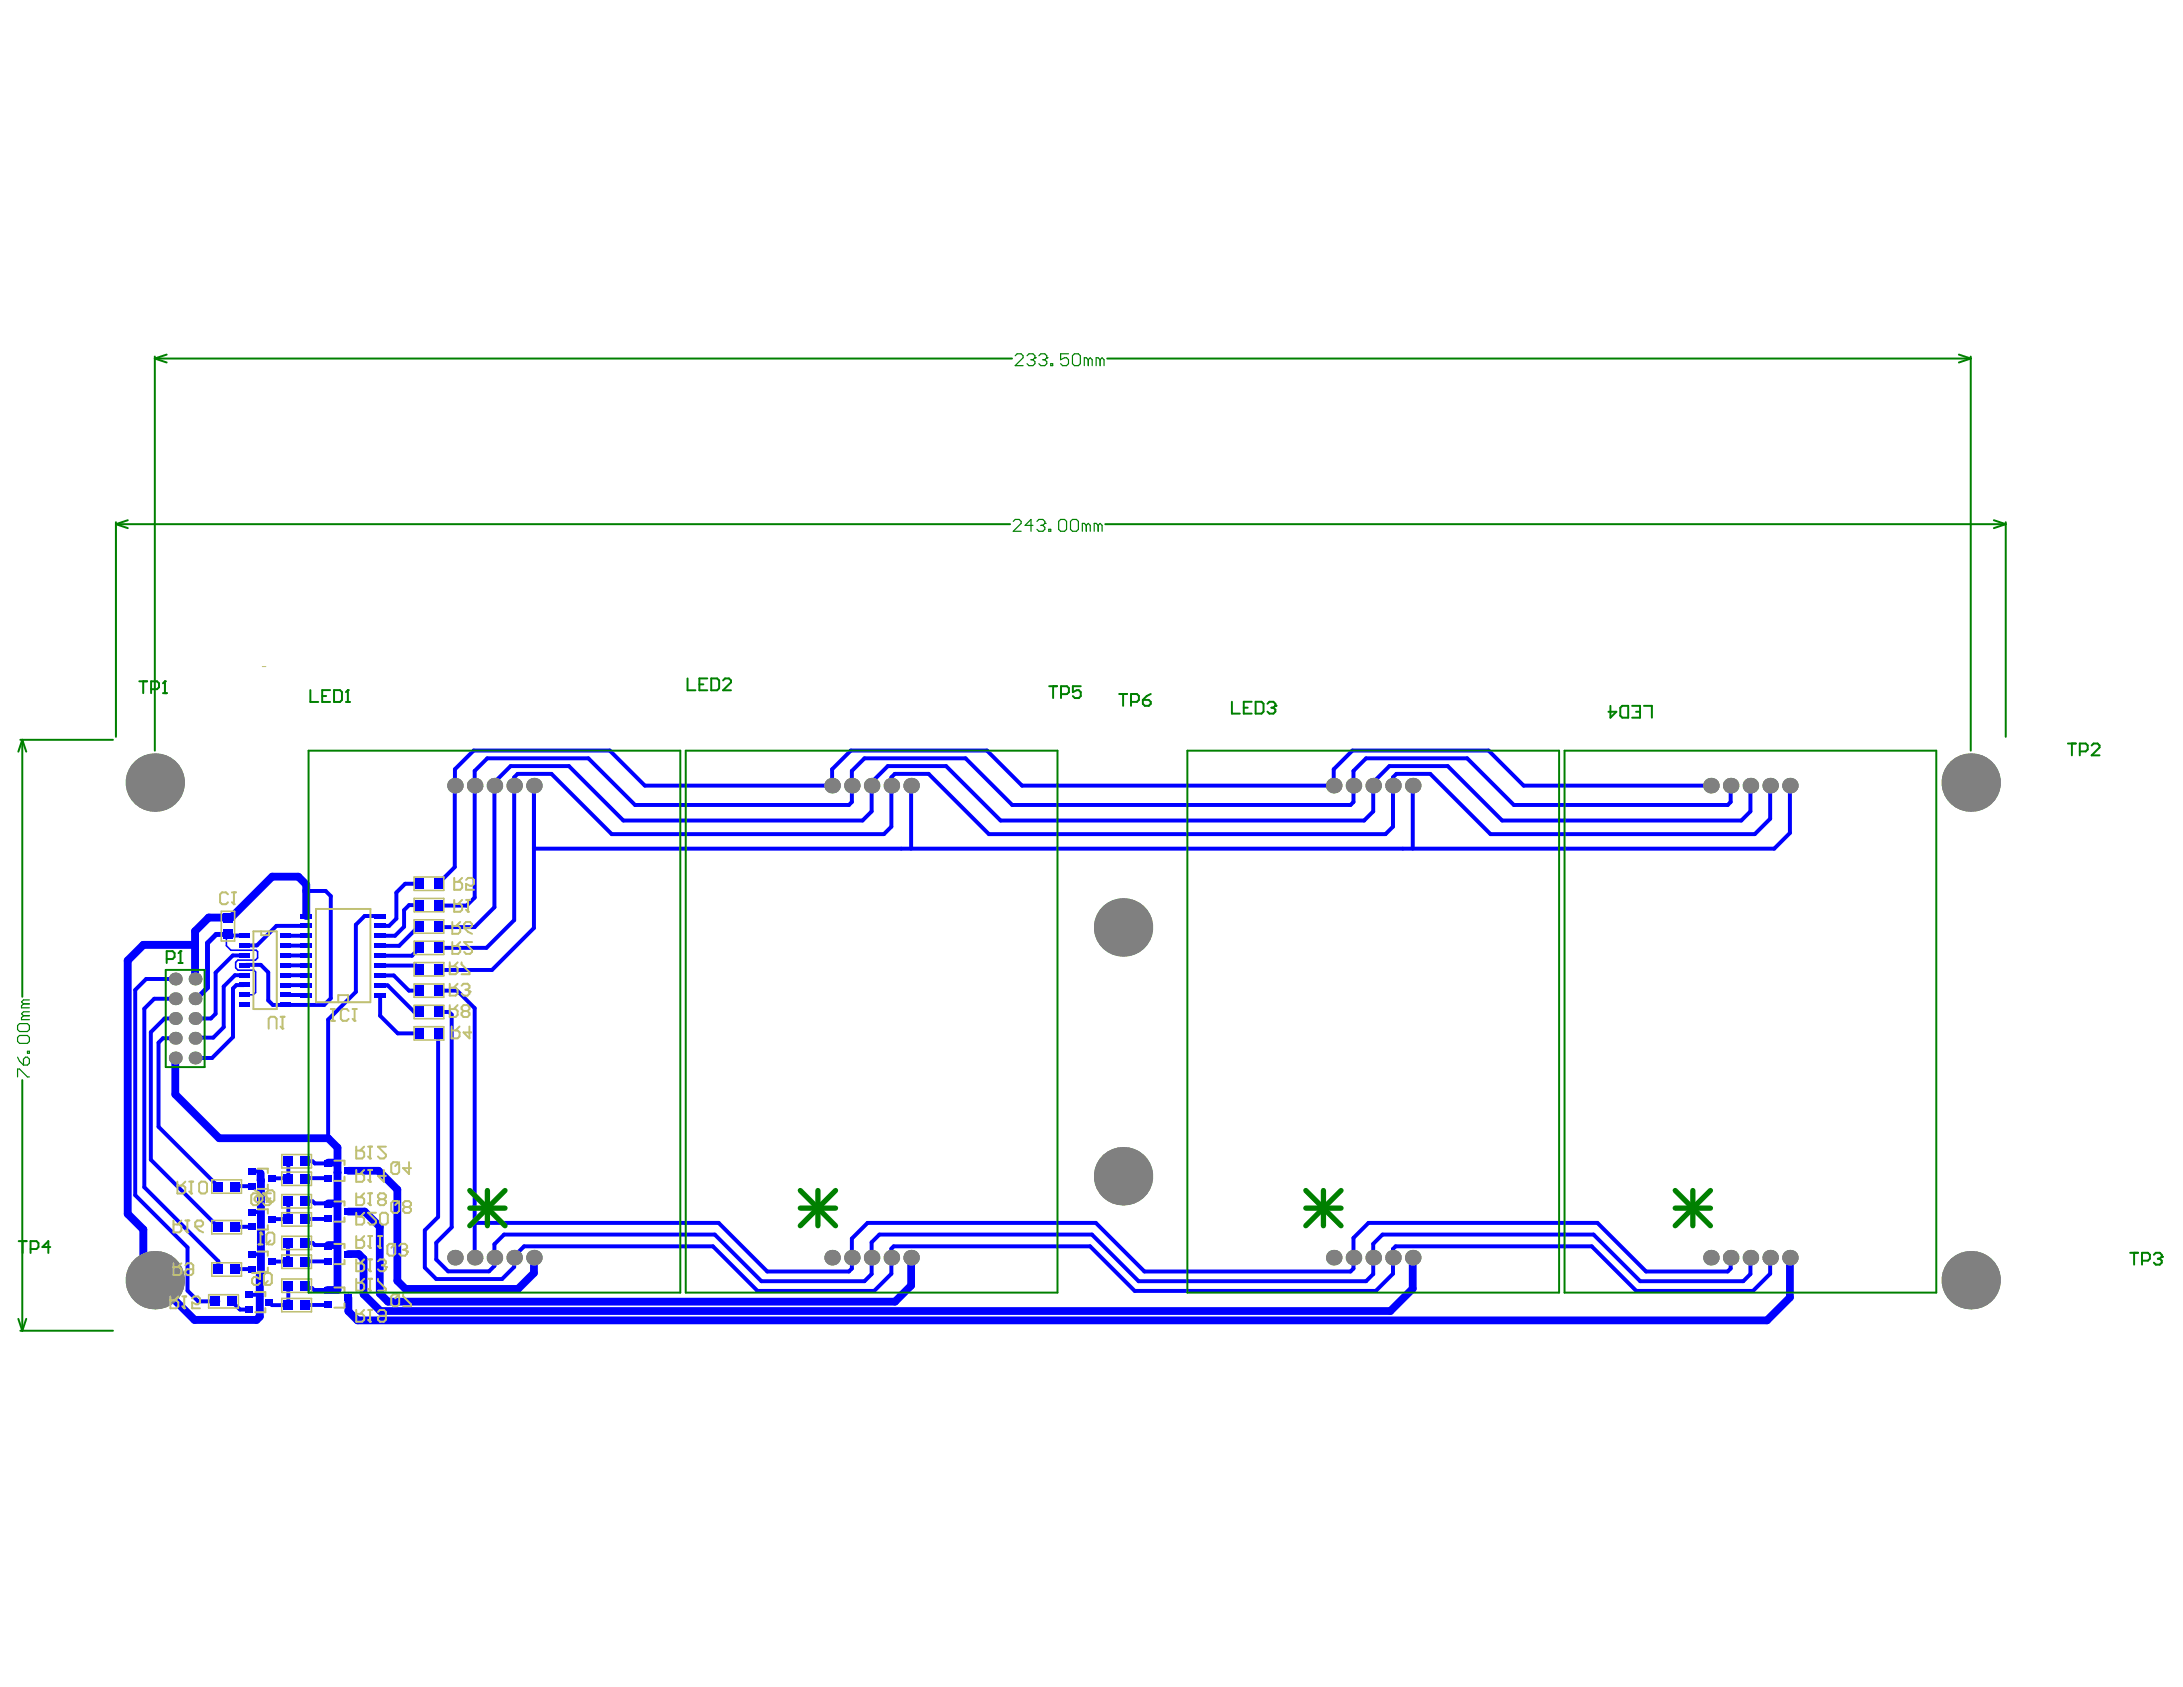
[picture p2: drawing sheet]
<svg xmlns="http://www.w3.org/2000/svg" width="279mm" height="216mm" viewBox="0 0 279 216" stroke-linecap="round" stroke-linejoin="round" font-family="sans-serif">
<g fill="none" stroke="#00f" stroke-width=".51">
<path d="M29 119.7h2.3M36.6 119.8h2.6M39.2 114h2.5l.6 .7v13.1l-.8 .8h-6.6l-.6-.6v-3.6l-.9-.9h-1.9M39.2 118.5h-3.8l-2.5 2.5h-1.6M48.7 117.2h-2l-1.2 1.1v8.6l-3.5 3.6v15.2M53.7 113.1h-1.8l-1.2 1.1v3.4l-.9 .9h-1.1M53.7 118.6h-.1l-2.5 2.4h-2.4M53.7 115.8h-1.3l-.7 .7v2.1l-1.1 1.2h-1.9M58.2 100.6v10.4l-2.1 2.1M58.2 100.5v-2l2.4-2.4h17.4l4.5 4.4h24v-2l2.4-2.4h17.4l4.5 4.4h39.9v-2l2.4-2.4h17.4l4.5 4.4h24M68.3 100.5v18.3l-5.3 5.3h-6.9M68.3 108.6h47"/>
<path d="M115.4 108.6h64.1M116.9 100.5h-.3v8.1M181.1 100.5h-.3v8.1M221.5 100.5v2.1l-.4 .4h-27.3l-6-6h-13l-1.6 1.7v3.9l-.3 .4h-43.3l-6-6h-13l-1.6 1.7v3.9l-.3 .4h-27.4l-6-6h-12.9l-1.6 1.7v16.2l-1.1 1h-3.6M224 100.5v3.3l-1.1 1.2h-30.6l-7-7h-7.5l-2 2.1v3.7l-1.2 1.2h-46.5l-7-7h-7.5l-2 2.1v3.7l-1.2 1.2h-30.6l-7-7h-7.4l-2.1 2.1v16l-2.6 2.6h-4.6l-.1 .1M226.6 100.5v4.3l-2 2h-33.8l-7.7-7.8h-4.4l-.4 .5v6.3l-1 1h-50.7l-7.7-7.8h-4.4l-.4 .5v6.3l-1 1h-34.8l-7.7-7.8h-4.3l-.5 .5v18.3l-3.5 3.5h-6.1l-.1 .2M229.1 100.5v6.1l-2 2h-47.5M22.4 127.8h-2.7l-1.2 1.3v22.8l9.4 9.5v1.1M22.4 132.9h-1.5l-.6 .5v10.8l7.6 7.7M22.4 125.3h-3.7l-1.4 1.4v26.3l6.7 6.7v5.5l1.4 1.3h2.5M22.4 130.3h-1.3l-1.8 1.8v16.3l8.6 8.7M31.2 126.1h-.9l-.5 .4v6.2l-2.7 2.7h-2.1l-.2 .3"/>
<path d="M31.2 124.8h-1.1l-1.5 1.4v5.3l-1.3 1.3h-2.3M31.2 122.3h-1.4l-2.2 2.2v5.2l-.6 .6h-2M36.6 127.3h.1M36.6 126.1h2.6M36.6 124.8h2.6M36.6 122.3h2.6M36.6 127.3h2.6M36.6 121h2.6M36.6 123.5h2.6M48.7 127.4v2.6l2.2 2.2h2.8M48.7 126.1h.9l3.4 3.4h.7M48.7 124.8h1.7l1.9 2h1.4"/>
<path d="M48.7 123.6h4.6l.4 .4M53.7 121.3l-1 1h-4M56.1 129.5h1.4l.3 .3v27.3l-2 1.9v2.2l1.6 1.5h5.2l.7-.7v-2.8l1.2-1.2h27l6 6h13.1l1-.9v-4.1l1-1h27.2l5.9 6h29.1l1-.9v-3.9l1.1-1.2h27.1l5.9 6h13.2l.9-.9v-2.1M56.1 126.8h2.4l2.3 2.2v32M56.1 132.2v23.5l-1.7 1.7v4.8l1.4 1.5h8.5l1.5-1.6v-1.3l1.3-1.3h24.1l5.8 5.7h14.9l2.2-2.2v-3.2l.3-.3h25.1l5.7 5.7h30.9l2.2-2.2v-3.2l.3-.3h25.1l5.7 5.7h15l2.2-2.2v-2M32.2 157l-2.1 .1M32.2 155.1h1.1M32.2 151.8l-2.1 .1M32.2 149.9h.9l.3 .3M39 159.1h1l.3 .2h1.7M39 148.6h1l.3 .3h1.7M39 153.7h1l.3 .3h1.7"/>
<path d="M39.1 150.8h2.9M60.8 156.5h.1M60.8 156.5h31.2l6.2 6.2h10.5l.3-.4v-3.8l2-2h29.3l6.2 6.2h26.4l.3-.4v-3.9l2-1.9h29.3l6.2 6.2h10.4l.4-.4v-1.3M29.7 166.5l1 1.1h1.2M31.9 165.7h1.2l.1 .2M32.2 162.4l-2.1 .1M32.2 160.5h1.1M38.9 164.8h1l.3 .3h1.7"/>
</g>
<path d="M29 119.7v1.3l.6 .6h3.2l.2 .2v.8l-.3 .3h-2.3l-.2 .3v.7l.3 .3h2l.2 .2v2.6l-.3 .3h-1.1M36.9 148.3v2.5h-2.1M36.9 153.5v2.5h-2.1M36.9 159v2.5h-2.1M39 156h3M39 167h.1M39 161.4h3" fill="none" stroke="#00f" stroke-width=".2"/>
<path d="M39.2 117.2v-4l-1-1h-3.4l-5.2 5.2h-2.9l-1.7 1.8v6.1M22.4 135.4v4.7l5.7 5.6h13.9l1.2 1.2v18.2h-1.3M25 120.9h-6.7l-2 2v32.5l2 1.9v5.1l6.6 6.5h7.9l.4-.4v-2.4M33.4 150.2v12.9l-.2 .2v2.6M42 159.3h1.2M42 148.8h1.2M42 154h1.2M44.6 155.1h2.1l1.9 1.9v8.5l1.1 1.1h64.9l2-2.1v-3.5M44.6 149.8h3.9l2.4 2.4v11.7l1 1.1h14.4l2-2.1v-1.9M44.6 160.5h1.3l.6 .6v4.5l2.2 2.2h129.3l2.8-2.9v-3.9M229.1 161v5l-2.9 3h-180.4l-1.2-1.2v-1.7" fill="none" stroke="#00f" stroke-width="1"/>
<path d="M29.2 119.6h-1.5l-1.1 1.1v5.7l-1.5 1.4h-.1" fill="none" stroke="#00f" stroke-width=".63"/>
<path d="M36.9 159v2.5h-2.2M36.9 148.3v2.5h-2.1M36.9 153.5v2.5h-2.1M39 156h3M36.9 164.5v2.5h-2.1M39 161.4h3M39 167h3" fill="none" stroke="#00f" stroke-width=".5"/>
<g fill="#808080">
<circle cx="22.4" cy="132.9" r=".82"/>
<circle cx="22.4" cy="130.3" r=".82"/>
<circle cx="22.4" cy="127.8" r=".82"/>
<circle cx="22.4" cy="125.3" r=".82"/>
<circle cx="22.4" cy="135.4" r=".82"/>
<circle cx="25" cy="132.9" r=".82"/>
<circle cx="25" cy="130.3" r=".82"/>
<circle cx="25" cy="127.8" r=".82"/>
<circle cx="25" cy="125.3" r=".82"/>
<circle cx="58.2" cy="161" r="1"/>
<circle cx="58.2" cy="100.5" r="1"/>
<circle cx="65.8" cy="161" r="1"/>
<circle cx="63.3" cy="161" r="1"/>
<circle cx="63.3" cy="100.5" r="1"/>
<circle cx="65.8" cy="100.5" r="1"/>
<circle cx="106.5" cy="161" r="1"/>
<circle cx="106.5" cy="100.5" r="1"/>
<circle cx="114.1" cy="161" r="1"/>
<circle cx="111.6" cy="161" r="1"/>
<circle cx="111.6" cy="100.5" r="1"/>
<circle cx="114.1" cy="100.5" r="1"/>
<circle cx="170.7" cy="161" r="1"/>
<circle cx="170.7" cy="100.5" r="1"/>
<circle cx="180.8" cy="161" r="1"/>
<circle cx="178.3" cy="161" r="1"/>
<circle cx="175.8" cy="161" r="1"/>
<circle cx="175.8" cy="100.5" r="1"/>
<circle cx="178.3" cy="100.5" r="1"/>
<circle cx="180.8" cy="100.5" r="1"/>
<circle cx="221.5" cy="161" r="1"/>
<circle cx="219" cy="161" r="1"/>
<circle cx="219" cy="100.5" r="1"/>
<circle cx="221.5" cy="100.5" r="1"/>
<circle cx="229.1" cy="161" r="1"/>
<circle cx="226.6" cy="161" r="1"/>
<circle cx="224" cy="161" r="1"/>
<circle cx="224" cy="100.5" r="1"/>
<circle cx="226.6" cy="100.5" r="1"/>
<circle cx="229.1" cy="100.5" r="1"/>
<circle cx="25" cy="135.4" r=".82"/>
<circle cx="68.3" cy="161" r="1"/>
<circle cx="60.8" cy="161" r="1"/>
<circle cx="60.8" cy="100.5" r="1"/>
<circle cx="68.3" cy="100.5" r="1"/>
<circle cx="116.6" cy="161" r="1"/>
<circle cx="109" cy="161" r="1"/>
<circle cx="109" cy="100.5" r="1"/>
<circle cx="116.6" cy="100.5" r="1"/>
<circle cx="173.2" cy="161" r="1"/>
<circle cx="173.2" cy="100.5" r="1"/>
<circle cx="19.8" cy="163.8" r="3.7"/>
<circle cx="19.8" cy="100.2" r="3.7"/>
<circle cx="143.7" cy="150.5" r="3.7"/>
<circle cx="143.7" cy="118.7" r="3.7"/>
<circle cx="252.2" cy="163.8" r="3.7"/>
<circle cx="252.2" cy="100.2" r="3.7"/>
</g>
<g fill="#00f">
<path d="M34 166.2h1v.8h-1z" fill-rule="evenodd"/>
<path d="M34.3 161.1h1v.8h-1z" fill-rule="evenodd"/>
<path d="M34.3 150.5h1v.8h-1z" fill-rule="evenodd"/>
<path d="M36.3 166.4h1.2v1.3h-1.2z" fill-rule="evenodd"/>
<path d="M36.3 158.4h1.2v1.3h-1.2z" fill-rule="evenodd"/>
<path d="M36.3 150.2h1.2v1.3h-1.2z" fill-rule="evenodd"/>
<path d="M36.3 148h1.2v1.3h-1.2z" fill-rule="evenodd"/>
<path d="M35.9 128.3h1.3v.6h-1.3z" fill-rule="evenodd"/>
<path d="M35.9 125.8h1.3v.6h-1.3z" fill-rule="evenodd"/>
<path d="M35.9 124.5h1.3v.6h-1.3z" fill-rule="evenodd"/>
<path d="M35.9 122h1.3v.6h-1.3z" fill-rule="evenodd"/>
<path d="M35.9 120.7h1.3v.6h-1.3z" fill-rule="evenodd"/>
<path d="M44.1 160.1h1v.8h-1z" fill-rule="evenodd"/>
<path d="M44.1 154.7h1v.8h-1z" fill-rule="evenodd"/>
<path d="M47.9 125.8h1.5v.6h-1.5z" fill-rule="evenodd"/>
<path d="M47.9 124.5h1.5v.6h-1.5z" fill-rule="evenodd"/>
<path d="M47.9 122h1.5v.6h-1.5z" fill-rule="evenodd"/>
<path d="M47.9 120.7h1.5v.6h-1.5z" fill-rule="evenodd"/>
<path d="M47.9 118.2h1.5v.6h-1.5z" fill-rule="evenodd"/>
<path d="M34.3 155.7h1v.8h-1z" fill-rule="evenodd"/>
<path d="M36.3 163.9h1.2v1.3h-1.2z" fill-rule="evenodd"/>
<path d="M36.3 160.8h1.2v1.3h-1.2z" fill-rule="evenodd"/>
<path d="M36.3 155.4h1.2v1.3h-1.2z" fill-rule="evenodd"/>
<path d="M36.3 153.1h1.2v1.3h-1.2z" fill-rule="evenodd"/>
<path d="M35.9 127h1.3v.6h-1.3z" fill-rule="evenodd"/>
<path d="M35.9 119.5h1.3v.6h-1.3z" fill-rule="evenodd"/>
<path d="M35.9 123.2h1.3v.6h-1.3z" fill-rule="evenodd"/>
<path d="M44.1 165.7h1v.8h-1z" fill-rule="evenodd"/>
<path d="M44.1 149.4h1v.8h-1z" fill-rule="evenodd"/>
<path d="M47.9 127.1h1.5v.6h-1.5z" fill-rule="evenodd"/>
<path d="M47.9 123.3h1.5v.6h-1.5z" fill-rule="evenodd"/>
<path d="M47.9 119.5h1.5v.6h-1.5z" fill-rule="evenodd"/>
<path d="M47.9 116.9h1.5v.6h-1.5z" fill-rule="evenodd"/>
<path d="M31.7 160.1h1v.8h-1z" fill-rule="evenodd"/>
<path d="M31.7 156.6h1v.8h-1z" fill-rule="evenodd"/>
<path d="M29.4 156.4h1.3v1.3h-1.3z" fill-rule="evenodd"/>
<path d="M31.7 154.7h1v.8h-1z" fill-rule="evenodd"/>
<path d="M30.6 128.3h1.3v.6h-1.3z" fill-rule="evenodd"/>
<path d="M30.6 125.7h1.3v.6h-1.3z" fill-rule="evenodd"/>
<path d="M30.6 124.5h1.3v.6h-1.3z" fill-rule="evenodd"/>
<path d="M30.6 122h1.3v.6h-1.3z" fill-rule="evenodd"/>
<path d="M30.6 120.7h1.3v.6h-1.3z" fill-rule="evenodd"/>
<path d="M41.5 166.6h1v.8h-1z" fill-rule="evenodd"/>
<path d="M38.4 166.4h1.3v1.3h-1.3z" fill-rule="evenodd"/>
<path d="M41.5 164.7h1v.8h-1z" fill-rule="evenodd"/>
<path d="M41.5 161h1v.8h-1z" fill-rule="evenodd"/>
<path d="M38.4 158.4h1.3v1.3h-1.3z" fill-rule="evenodd"/>
<path d="M41.5 150.4h1v.8h-1z" fill-rule="evenodd"/>
<path d="M38.4 150.2h1.3v1.3h-1.3z" fill-rule="evenodd"/>
<path d="M41.5 148.5h1v.8h-1z" fill-rule="evenodd"/>
<path d="M38.4 148h1.3v1.3h-1.3z" fill-rule="evenodd"/>
<path d="M38.4 125.8h1.5v.6h-1.5z" fill-rule="evenodd"/>
<path d="M38.4 124.5h1.5v.6h-1.5z" fill-rule="evenodd"/>
<path d="M38.4 122h1.5v.6h-1.5z" fill-rule="evenodd"/>
<path d="M38.4 120.7h1.5v.6h-1.5z" fill-rule="evenodd"/>
<path d="M38.4 118.2h1.5v.6h-1.5z" fill-rule="evenodd"/>
<path d="M53.2 126.1h1.1v1.3h-1.1z" fill-rule="evenodd"/>
<path d="M55.6 126.1h1v1.3h-1z" fill-rule="evenodd"/>
<path d="M53.2 117.9h1.1v1.3h-1.1z" fill-rule="evenodd"/>
<path d="M55.6 117.9h1v1.3h-1z" fill-rule="evenodd"/>
<path d="M31.4 167.2h1v.8h-1z" fill-rule="evenodd"/>
<path d="M31.7 162h1v.8h-1z" fill-rule="evenodd"/>
<path d="M31.4 165.3h1v.8h-1z" fill-rule="evenodd"/>
<path d="M29.4 161.8h1.3v1.3h-1.3z" fill-rule="evenodd"/>
<path d="M29.4 151.2h1.3v1.3h-1.3z" fill-rule="evenodd"/>
<path d="M31.7 151.4h1v.8h-1z" fill-rule="evenodd"/>
<path d="M31.7 149.5h1v.8h-1z" fill-rule="evenodd"/>
<path d="M30.6 127h1.3v.6h-1.3z" fill-rule="evenodd"/>
<path d="M30.6 119.4h1.3v.6h-1.3z" fill-rule="evenodd"/>
<path d="M30.6 123.2h1.3v.6h-1.3z" fill-rule="evenodd"/>
<path d="M41.5 159.1h1v.8h-1z" fill-rule="evenodd"/>
<path d="M38.4 163.9h1.3v1.3h-1.3z" fill-rule="evenodd"/>
<path d="M38.4 160.8h1.3v1.3h-1.3z" fill-rule="evenodd"/>
<path d="M41.5 153.7h1v.8h-1z" fill-rule="evenodd"/>
<path d="M41.5 155.6h1v.8h-1z" fill-rule="evenodd"/>
<path d="M38.4 155.4h1.3v1.3h-1.3z" fill-rule="evenodd"/>
<path d="M38.4 153.1h1.3v1.3h-1.3z" fill-rule="evenodd"/>
<path d="M38.4 127h1.5v.6h-1.5z" fill-rule="evenodd"/>
<path d="M38.4 123.3h1.5v.5h-1.5z" fill-rule="evenodd"/>
<path d="M38.4 119.5h1.5v.6h-1.5z" fill-rule="evenodd"/>
<path d="M38.4 116.9h1.5v.6h-1.5z" fill-rule="evenodd"/>
<path d="M53.2 131.6h1.1v1.3h-1.1z" fill-rule="evenodd"/>
<path d="M55.6 131.6h1v1.3h-1z" fill-rule="evenodd"/>
<path d="M53.2 128.9h1.1v1.3h-1.1z" fill-rule="evenodd"/>
<path d="M55.6 128.9h1v1.3h-1z" fill-rule="evenodd"/>
<path d="M53.2 123.4h1.1v1.3h-1.1z" fill-rule="evenodd"/>
<path d="M55.6 123.4h1v1.3h-1z" fill-rule="evenodd"/>
<path d="M53.2 120.7h1.1v1.3h-1.1z" fill-rule="evenodd"/>
<path d="M55.6 120.7h1v1.3h-1z" fill-rule="evenodd"/>
<path d="M53.2 115.2h1.1v1.3h-1.1z" fill-rule="evenodd"/>
<path d="M55.6 115.2h1v1.3h-1z" fill-rule="evenodd"/>
<path d="M53.2 112.5h1.1v1.2h-1.1z" fill-rule="evenodd"/>
<path d="M55.6 112.5h1v1.2h-1z" fill-rule="evenodd"/>
<path d="M26.9 165.9h1.3v1.3h-1.3z" fill-rule="evenodd"/>
<path d="M29 165.9h1.3v1.3h-1.3z" fill-rule="evenodd"/>
<path d="M27.3 156.4h1.3v1.3h-1.3z" fill-rule="evenodd"/>
<path d="M27.3 161.8h1.3v1.3h-1.3z" fill-rule="evenodd"/>
<path d="M27.3 151.2h1.3v1.3h-1.3z" fill-rule="evenodd"/>
<path d="M28.5 119h1.3v1.2h-1.3z" fill-rule="evenodd"/>
<path d="M28.5 116.8h1.3v1.3h-1.3z" fill-rule="evenodd"/>
</g>
<g fill="#808080">
<circle cx="22.4" cy="132.9" r=".82"/>
<circle cx="22.4" cy="130.3" r=".82"/>
<circle cx="22.4" cy="127.8" r=".82"/>
<circle cx="22.4" cy="125.3" r=".82"/>
<circle cx="22.4" cy="135.4" r=".82"/>
<circle cx="25" cy="132.9" r=".82"/>
<circle cx="25" cy="130.3" r=".82"/>
<circle cx="25" cy="127.8" r=".82"/>
<circle cx="25" cy="125.3" r=".82"/>
<circle cx="58.2" cy="161" r="1"/>
<circle cx="58.2" cy="100.5" r="1"/>
<circle cx="65.8" cy="161" r="1"/>
<circle cx="63.3" cy="161" r="1"/>
<circle cx="63.3" cy="100.5" r="1"/>
<circle cx="65.8" cy="100.5" r="1"/>
<circle cx="106.5" cy="161" r="1"/>
<circle cx="106.5" cy="100.5" r="1"/>
<circle cx="114.1" cy="161" r="1"/>
<circle cx="111.6" cy="161" r="1"/>
<circle cx="111.6" cy="100.5" r="1"/>
<circle cx="114.1" cy="100.5" r="1"/>
<circle cx="170.7" cy="161" r="1"/>
<circle cx="170.7" cy="100.5" r="1"/>
<circle cx="180.8" cy="161" r="1"/>
<circle cx="178.3" cy="161" r="1"/>
<circle cx="175.8" cy="161" r="1"/>
<circle cx="175.8" cy="100.5" r="1"/>
<circle cx="178.3" cy="100.5" r="1"/>
<circle cx="180.8" cy="100.5" r="1"/>
<circle cx="221.5" cy="161" r="1"/>
<circle cx="219" cy="161" r="1"/>
<circle cx="219" cy="100.5" r="1"/>
<circle cx="221.5" cy="100.5" r="1"/>
<circle cx="229.1" cy="161" r="1"/>
<circle cx="226.6" cy="161" r="1"/>
<circle cx="224" cy="161" r="1"/>
<circle cx="224" cy="100.5" r="1"/>
<circle cx="226.6" cy="100.5" r="1"/>
<circle cx="229.1" cy="100.5" r="1"/>
<circle cx="25" cy="135.4" r=".82"/>
<circle cx="68.3" cy="161" r="1"/>
<circle cx="60.8" cy="161" r="1"/>
<circle cx="60.8" cy="100.5" r="1"/>
<circle cx="68.3" cy="100.5" r="1"/>
<circle cx="116.6" cy="161" r="1"/>
<circle cx="109" cy="161" r="1"/>
<circle cx="109" cy="100.5" r="1"/>
<circle cx="116.6" cy="100.5" r="1"/>
<circle cx="173.2" cy="161" r="1"/>
<circle cx="173.2" cy="100.5" r="1"/>
<circle cx="19.8" cy="163.8" r="3.7"/>
<circle cx="19.8" cy="100.2" r="3.7"/>
<circle cx="143.7" cy="150.5" r="3.7"/>
<circle cx="143.7" cy="118.7" r="3.7"/>
<circle cx="252.2" cy="163.8" r="3.7"/>
<circle cx="252.2" cy="100.2" r="3.7"/>
</g>
<g fill="none" stroke="#c0c073" stroke-width=".25">
<path d="M29.2 114.5l-.3-.3h-.5l-.2 .3v1l.2 .2h.5l.3-.2M29.7 114.2h.5M29.7 115.5l.2 .2M29.9 115.7h.1M29.9 114.2v1.5M32.4 119.2h3v9.9h-3zM33.4 119.2v.5h1v-.5M40.4 116.3h7v12h-7zM57.9 118v1.5h.7l.3-.2v-.6l-.3-.2h-.7M58.1 112.4v1.5h.8l.2-.3v-.5l-.2-.2h-.8M58.1 115.2v1.5h.8l.2-.3v-.5l-.2-.2h-.8M58.9 118l-.5 .5"/>
<path d="M59.1 112.4l-.5 .5M59.1 115.2l-.5 .5M59.4 118.7l.5 .6 .5 .2M59.7 112.6l.2-.2h.5l.3 .2v.5l-.3 .3h-.2l-.5-.3v.8h1M59.7 116.4l.2 .3M59.7 115.2h.5M59.7 118h.5l.2 .2v.3l-.2 .2h-.8v-.5zM59.9 116.7h.1M59.9 115.2v1.5M34.4 131.6v-1.2l.2-.3h.5l.3 .3v1.2M35.9 130.1h.5M35.9 131.4l.3 .2"/>
<path d="M36.2 131.6h.1M36.2 130.1v1.5M42.4 129.1h.5M42.4 130.6h.5M42.6 129.1v1.5M43.3 128.3v-.9h1.3v.9M44.6 129.4l-.2-.3h-.5l-.3 .3v1l.3 .2h.5l.2-.2M45.1 129.1h.5M45.1 130.4l.3 .2M45.4 130.6h.1M45.4 129.1v1.5M57.6 128.6v1.6h.7l.3-.3v-.5l-.3-.3h-.7"/>
<path d="M57.6 123.2v1.5h.7l.3-.3v-.5l-.3-.2h-.7M57.6 125.9v1.5h.7l.3-.2v-.5l-.3-.3h-.7M57.8 131.4v1.5h.8l.2-.3v-.5l-.2-.2h-.8M57.9 120.6v1.5h.7l.3-.3v-.5l-.3-.2h-.7M58.6 128.6l-.5 .5M58.6 123.2l-.5 .5M58.6 125.9l-.5 .5M58.8 131.4l-.5 .5M58.9 120.6l-.5 .5M59.1 123.2v.2l1 1v.3h-1M59.1 126.2l.2-.3h.5l.3 .3v.2l-.3 .3M59.3 129.4l-.2 .2v.3l.2 .3h.5l.3-.3v-.3l-.3-.2"/>
<path d="M59.3 129.4l-.2-.3v-.2l.2-.3h.5l.3 .3v.2l-.3 .3M59.3 129.4h.5M59.6 126.7h.2M59.8 126.7l.3 .2M60.1 131.4v1.5l-.8-.8h1M60.1 126.9h.1M60.1 126.9v.3l-.3 .2h-.5l-.2-.2M60.4 120.6h-1l1 1v.2l-.2 .3h-.5l-.3-.3M22.2 156.2v1.5h.8l.2-.2v-.5l-.2-.3h-.8M22.7 151.2v1.5h.8l.2-.2v-.5l-.2-.3h-.8M23.2 156.2l-.5 .5M23.7 151.2l-.5 .5"/>
<path d="M23.7 157.5l.3 .2M23.7 156.2h.5M24 157.7h.1M24 156.2v1.5M24.2 152.5l.3 .2M24.2 151.2h.5M24.5 152.7h.1M24.5 151.2v1.5M25 156.5l.2-.3h.5l.3 .3v.2l-.3 .3h-.7zM25 157l.5 .5 .5 .2M25.5 151.5l.2-.3h.5l.3 .3v1l-.3 .2h-.5l-.2-.2zM32.2 153l.2-.3h.5l.3 .3v1l-.3 .2h-.5l-.2-.2z"/>
<path d="M32.6 153.3l.2-.2h.8v.5l-.3 .3h-.5l-.2-.3zM32.6 152.3l.5 .3 .5 .5M33 154.8h1.3v.5M33 149.6h1.3v.5M33.1 159.3h.5M33.2 152.7l-.5 .5M33.3 157.7h.1M33.3 157.7v1.6M33.3 157.7l.3 .3M34.1 152.6l.3-.3h.5l.2 .3v1l-.2 .3h-.5l-.3-.3zM34.1 158l.3-.3h.5l.2 .3v1l-.2 .3h-.5l-.3-.3zM34.3 156.8v.6h-1.3"/>
<path d="M34.3 151.6v.6h-1.3M34.6 153.3l-.5 .6M34.6 158.8l-.5 .5M34.7 152.7h-1l1 1v.3l-.3 .2h-.5l-.2-.2M42.8 148.5h1.3v.6M42.8 153.8h1.3v.5M42.8 159.2h1.3v.5M44.1 150.6v.5h-1.3M44.1 155.8v.6h-1.3M45.6 152.7v1.5h.8l.2-.2v-.5l-.2-.3h-.8M45.6 146.7v1.6h.8l.2-.3v-.5l-.2-.2h-.8M45.6 149.7v1.5h.8l.2-.2v-.5l-.2-.3h-.8"/>
<path d="M45.6 155.2v1.5h.8l.2-.2v-.5l-.2-.3h-.8M45.6 158.2v1.5h.8l.2-.2v-.6l-.2-.2h-.8M46.6 155.2l-.5 .5M46.6 152.7l-.5 .5M46.6 146.7l-.5 .6M46.6 149.7l-.5 .5M46.6 158.2l-.5 .5M47.1 152.7h.5M47.1 154l.3 .2M47.1 148l.3 .3M47.1 146.7h.5M47.1 151l.3 .2"/>
<path d="M47.1 149.7h.5M47.1 159.5l.3 .2M47.1 158.2h.5M47.4 154.2h.1M47.4 148.3h.1M47.4 151.2h.1M47.4 159.7h.1M47.4 146.7v1.6M47.4 149.7v1.5M47.4 152.7v1.5M47.4 158.2v1.5M48.1 155.2h-1l1 1v.3l-.2 .2h-.5l-.3-.2"/>
<path d="M48.4 158.2h.5M48.4 159.5l.2 .2M48.6 159.7h.1M48.6 153.5l-.2 .2v.3l.2 .2h.5l.3-.2v-.3l-.3-.2M48.6 153.5l-.2-.3v-.2l.2-.3h.5l.3 .3v.2l-.3 .3M48.6 155.5l.3-.3h.5l.2 .3v1l-.2 .2h-.5l-.3-.2zM48.6 158.2v1.5M48.6 153.5h.5M49.1 149.7v1.5l-.7-.7h1M49.4 146.7h-1l1 1.1v.2l-.3 .3h-.5l-.2-.3M49.6 159.4l.2-.2h.5l.3 .2v1l-.3 .3h-.5l-.2-.3zM50.1 154l.2-.3h.5l.3 .3v1l-.3 .2h-.5l-.2-.2z"/>
<path d="M50.1 149l.2-.3h.5l.3 .3v1l-.3 .3h-.5l-.2-.3zM50.6 159.2l-.5 .5M51.1 153.7l-.5 .5M51.1 148.7l-.5 .5M51.1 159.4l.2-.2h.6l.2 .2v.3l-.2 .2M51.6 159.9h.3M51.8 154.5l-.2 .2v.3l.2 .2h.6l.2-.2v-.3l-.2-.2M51.8 154.5l-.2-.3v-.2l.2-.3h.6l.2 .3v.2l-.2 .3M51.8 154.5h.6M51.9 159.9l.2 .3M52.4 148.7v1.6l-.8-.8h1M21.8 165.9v1.5h.8l.2-.2v-.5l-.2-.3h-.8"/>
<path d="M22.2 161.7v1.5h.8l.2-.3v-.5l-.2-.2h-.8M22.8 165.9l-.5 .5M23.2 161.7l-.5 .5M23.3 167.2l.3 .2M23.3 165.9h.5M23.6 167.4h.1M23.6 165.9v1.5M23.7 161.9l.3-.2h.5l.2 .2v1l-.2 .3h-.5l-.3-.3v-.2l.3-.3h.7M24.6 166.2l.2-.3h.5l.3 .3v.5l-.3 .2h-.2l-.5-.2v.7h1M32.3 162.9h1v.8l-.5-.3h-.3l-.2 .3v.5l.2 .2h.5l.3-.2M32.7 165.4h1.3v.5M33 160.2h1.3v.5"/>
<path d="M33.8 163.2l.2-.3h.5l.3 .3v1l-.3 .2h-.5l-.2-.2zM34 167.4v.5h-1.3M34.3 162.2v.6h-1.3M34.3 163.9l-.5 .5M42.8 164.8h1.3v.5M44.1 161.2v.6h-1.3M44.1 166.8v.6h-1.3M45.6 161.2v1.5h.8l.2-.3v-.5l-.2-.2h-.8M45.6 167.6v1.6h.8l.2-.3v-.5l-.2-.3h-.8M45.6 163.7v1.5h.8l.2-.3v-.5l-.2-.2h-.8M46.6 167.6l-.5 .5M46.6 163.7l-.5 .5"/>
<path d="M46.6 161.2l-.5 .5M47.1 168.9l.3 .3M47.1 167.6h.5M47.1 164.9l.3 .3M47.1 163.7h.5M47.1 162.4l.3 .3M47.1 161.2h.5M47.4 169.2h.1M47.4 165.2h.1M47.4 162.7h.1M47.4 161.2v1.5M47.4 163.7v1.5"/>
<path d="M47.4 167.6v1.6M48.4 167.9l.2-.3h.5l.3 .3v1l-.3 .3h-.5l-.2-.3v-.2l.2-.3h.8M48.4 161.4l.2-.2h.5l.3 .2v.3l-.3 .2M48.4 163.7v.2l1 1v.3h-1M48.9 161.9h.2M49.1 161.9l.3 .3M49.4 162.2h.1M49.4 162.2v.2l-.3 .3h-.5l-.2-.3M50.1 165.9l.2-.2h.5l.3 .2v1l-.3 .3h-.5l-.2-.3zM51.1 165.7l-.5 .5M51.6 165.7v.2l1 1v.3h-1M52.1 160.2h.1"/>
<path d="M52.1 160.2v.2l-.2 .3h-.6l-.2-.3"/>
</g>
<g fill="none" stroke="#c0c073" stroke-width=".2">
<path d="M28.3 116.6h1.7v3.8h-1.7zM53 112.2h3.8v1.8h-3.8zM53 115h3.8v1.7h-3.8zM53 117.7h3.8v1.7h-3.8zM53 120.5h3.8v1.7h-3.8zM53 123.2h3.8v1.7h-3.8zM53 125.9h3.8v1.7h-3.8zM53 128.7h3.8v1.7h-3.8zM53 131.4h3.8v1.7h-3.8zM27.1 151h3.8v1.7h-3.8zM27.1 156.2h3.8v1.7h-3.8zM36.1 147.8h3.8v1.7h-3.8z"/>
<path d="M36.1 150h3.8v1.7h-3.8zM36.1 152.9h3.8v1.7h-3.8zM36.1 155.2h3.8v1.7h-3.8zM36.1 158.2h3.8v1.7h-3.8zM26.7 165.7h3.8v1.7h-3.8zM27.1 161.6h3.8v1.7h-3.8zM36.1 160.6h3.8v1.7h-3.8zM36.1 163.7h3.8v1.7h-3.8zM36.1 166.2h3.8v1.7h-3.8z"/>
</g>
<path d="M33.6 85.3h.4" fill="none" stroke="#c0c073" stroke-width=".13"/>
<g fill="none" stroke="#008000" stroke-width=".25">
<path d="M19.8 45.9l1.5 .5M19.8 45.6v50.5M19.8 45.9h109.7M21.3 45.4l-1.5 .5M141.7 45.9h110.5M250.7 45.4l1.5 .5M252.2 45.6v50.5M252.2 45.9l-1.5 .5M14.8 66.8v27.5M14.8 67.1l1.6 .5M14.8 67.1h114.5M16.4 66.6l-1.6 .5"/>
<path d="M141.5 67.1h115.2M255.2 66.6l1.5 .5M256.7 66.8v27.5M256.7 67.1l-1.5 .5M2.6 94.7h11.9M2.9 94.7l-.6 1.5M2.9 94.7v32.9M2.9 94.7l.5 1.5M17.8 87.2h1M18.3 87.2v1.5M19.3 88.2h.8l.3-.2v-.6l-.3-.2h-.8v1.5M20.9 88.7h.5"/>
<path d="M21.1 87.2h.1M21.1 87.2l-.2 .2M21.1 87.2v1.5M39.5 96.1h47.6v69.3h-47.6zM39.7 88.3v1.5h1M41.2 89.1h.5M42.2 88.3h-1v1.5h1M42.8 88.3h.7l.3 .3v1l-.3 .2h-.7zM44.3 89.8h.5M44.5 88.3h.1M44.5 88.3v1.5M44.5 88.3l-.2 .3"/>
<path d="M87.8 96.1h47.5v69.3h-47.5zM88 86.8v1.5h1M89.5 87.6h.5M90.5 86.8h-1v1.5h1M91 86.8h.8l.2 .3v1l-.2 .2h-.8zM92.5 87.1l.3-.3h.5l.3 .3v.2l-1.1 1h1.1M134.3 87.8h1M134.8 87.8v1.5M135.8 88.8h.8l.2-.2v-.5l-.2-.3h-.8v1.5M138.3 87.8h-1v.8l.5-.3h.3l.2 .3v.5l-.2 .2h-.5l-.3-.2M143.2 88.8h1.1M143.7 88.8v1.5"/>
<path d="M144.8 89.8h.7l.3-.2v-.5l-.3-.3h-.7v1.5M146.3 89.6h.7l.3 .2v.3l-.3 .2h-.5l-.2-.2zM147.3 88.8l-.5 .3-.5 .5M152 96.1h47.5v69.3h-47.5zM157.7 89.8v1.5h1M159.2 90.6h.5M160.2 89.8h-1v1.5h1M160.7 89.8h.8l.2 .3v1l-.2 .2h-.8zM162.2 90.1l.3-.3h.5l.2 .3v.2M162.7 90.6h.3M163 90.6l.2 .2v.3l-.2 .2h-.5l-.3-.2M163.2 90.3h.1"/>
<path d="M163.2 90.3l-.2 .3M200.2 96.1h47.6v69.3h-47.6zM206.1 90.3v1.5l.8-.7h-1M207.4 90.6l.2-.3h.8v1.5h-.8l-.2-.2zM208.9 90.3h1v1.5h-1M209.4 91.1h.5M210.4 90.3h1v1.5M264.7 95.2h1M265.2 95.2v1.5M266.2 96.2h.7l.3-.3v-.5l-.3-.2h-.7v1.5M267.7 95.4l.3-.2h.5l.2 .2v.3l-1 1h1M2.9 138.2v32.1"/>
<path d="M21.2 124.1h5v12.5h-5zM21.3 122.7h.8l.2-.2v-.5l-.2-.3h-.8v1.5M22.9 123.2h.5M23.1 121.7h.1M23.1 121.7l-.2 .3M23.1 121.7v1.5M2.4 158.8h1M2.9 158.8v1.6M3.9 159.8h.8l.2-.2v-.5l-.2-.3h-.8v1.6M6.4 159.6h-1l.8-.8v1.6M2.3 168.8l.6 1.5M2.6 170.3h11.9"/>
<path d="M3.4 168.8l-.5 1.5M272.6 160.3h1M273.1 160.3v1.5M274.2 161.3h.7l.3-.2v-.5l-.3-.3h-.7v1.5M275.7 160.6l.2-.3h.5l.3 .3v.2M276.2 161.1h.2M276.4 161.1l.3 .2v.3l-.3 .2h-.5l-.2-.2M276.7 160.8h.1M276.7 160.8l-.3 .3"/>
</g>
<g fill="none" stroke="#008000" stroke-width=".68">
<path d="M60.1 154.6h4.5M60.1 152.4l4.5 4.5M62.4 152.4v4.5M64.6 152.4l-4.5 4.5M102.4 152.4l4.5 4.5M102.4 154.6h4.5M104.7 152.4v4.5M106.9 152.4l-4.5 4.5M167.1 154.6h4.5M167.1 152.4l4.5 4.5M169.4 152.4v4.5M171.6 152.4l-4.5 4.5"/>
<path d="M214.4 154.6h4.5M214.4 152.4l4.5 4.5M216.7 152.4v4.5M218.9 152.4l-4.5 4.5"/>
</g>
<g fill="none" stroke="#008000" stroke-width=".15">
<path d="M129.9 45.5l.3-.2h.5l.2 .2v.3l-1 1h1M131.4 45.5l.3-.2h.5l.3 .2v.3M132 46h.2M132.2 46l.3 .3v.2l-.3 .3h-.5l-.3-.3M132.5 45.8h.1M132.5 45.8l-.3 .2M133 45.5l.2-.2h.5l.3 .2v.3M133.5 46h.2M133.7 46l.3 .3v.2l-.3 .3h-.5l-.2-.3M134 45.8h.1M134 45.8l-.3 .2M134.5 46.5h.2v.3h-.2z"/>
<path d="M136.8 45.3h-1.1v.7l.6-.2h.2l.3 .2v.5l-.3 .3h-.5l-.3-.3M137.5 45.3h.5l.3 .2v1l-.3 .3h-.5l-.2-.3v-1zM139.3 46l-.3-.2h-.2v1M139.3 46v.8M139.3 46l.2-.2 .3 .2v.8M140.8 46l-.3-.2h-.2v1M140.8 46v.8M140.8 46l.3-.2 .2 .2v.8M129.7 66.7l.2-.2h.5l.3 .2v.3l-1 1h1M132.2 67.2h-1l.8-.7v1.5M132.7 66.7l.3-.2h.5l.2 .2v.3M133.2 67.2h.3"/>
<path d="M133.5 67.2l.2 .3v.2l-.2 .3h-.5l-.3-.3M133.7 67h.1M133.7 67l-.2 .2M134.2 67.7h.3v.3h-.3zM135.5 66.7l.2-.2h.6l.2 .2v1l-.2 .3h-.6l-.2-.3zM137 66.7l.3-.2h.5l.2 .2v1l-.2 .3h-.5l-.3-.3zM139 67.2l-.2-.2h-.3v1M139 67.2v.8M139 67.2l.3-.2 .2 .2v.8M140.6 67.2l-.3-.2h-.3v1M140.6 67.2v.8M140.6 67.2l.2-.2 .3 .2v.8"/>
<path d="M2.2 131.3l.3-.3h1l.3 .3v.5l-.3 .2h-1l-.3-.2zM2.2 132.8l.3-.3h1l.3 .3v.5l-.3 .2h-1l-.3-.2zM2.2 137.8v-1h.3l1 1h.3M2.2 135.3l.3 .5 .5 .5M3 135.5l.3-.2h.2l.3 .2v.6l-.3 .2h-.5zM3 130l-.2 .2v.3h1M3 128.5l-.2 .2v.3h1M3 130h.8M3 128.5h.8M3.5 134.5h.3v.3h-.3zM3.8 129.5h-.8l-.2 .2 .2 .3M3.8 128h-.8l-.2 .2 .2 .3"/>
</g>
</svg>
